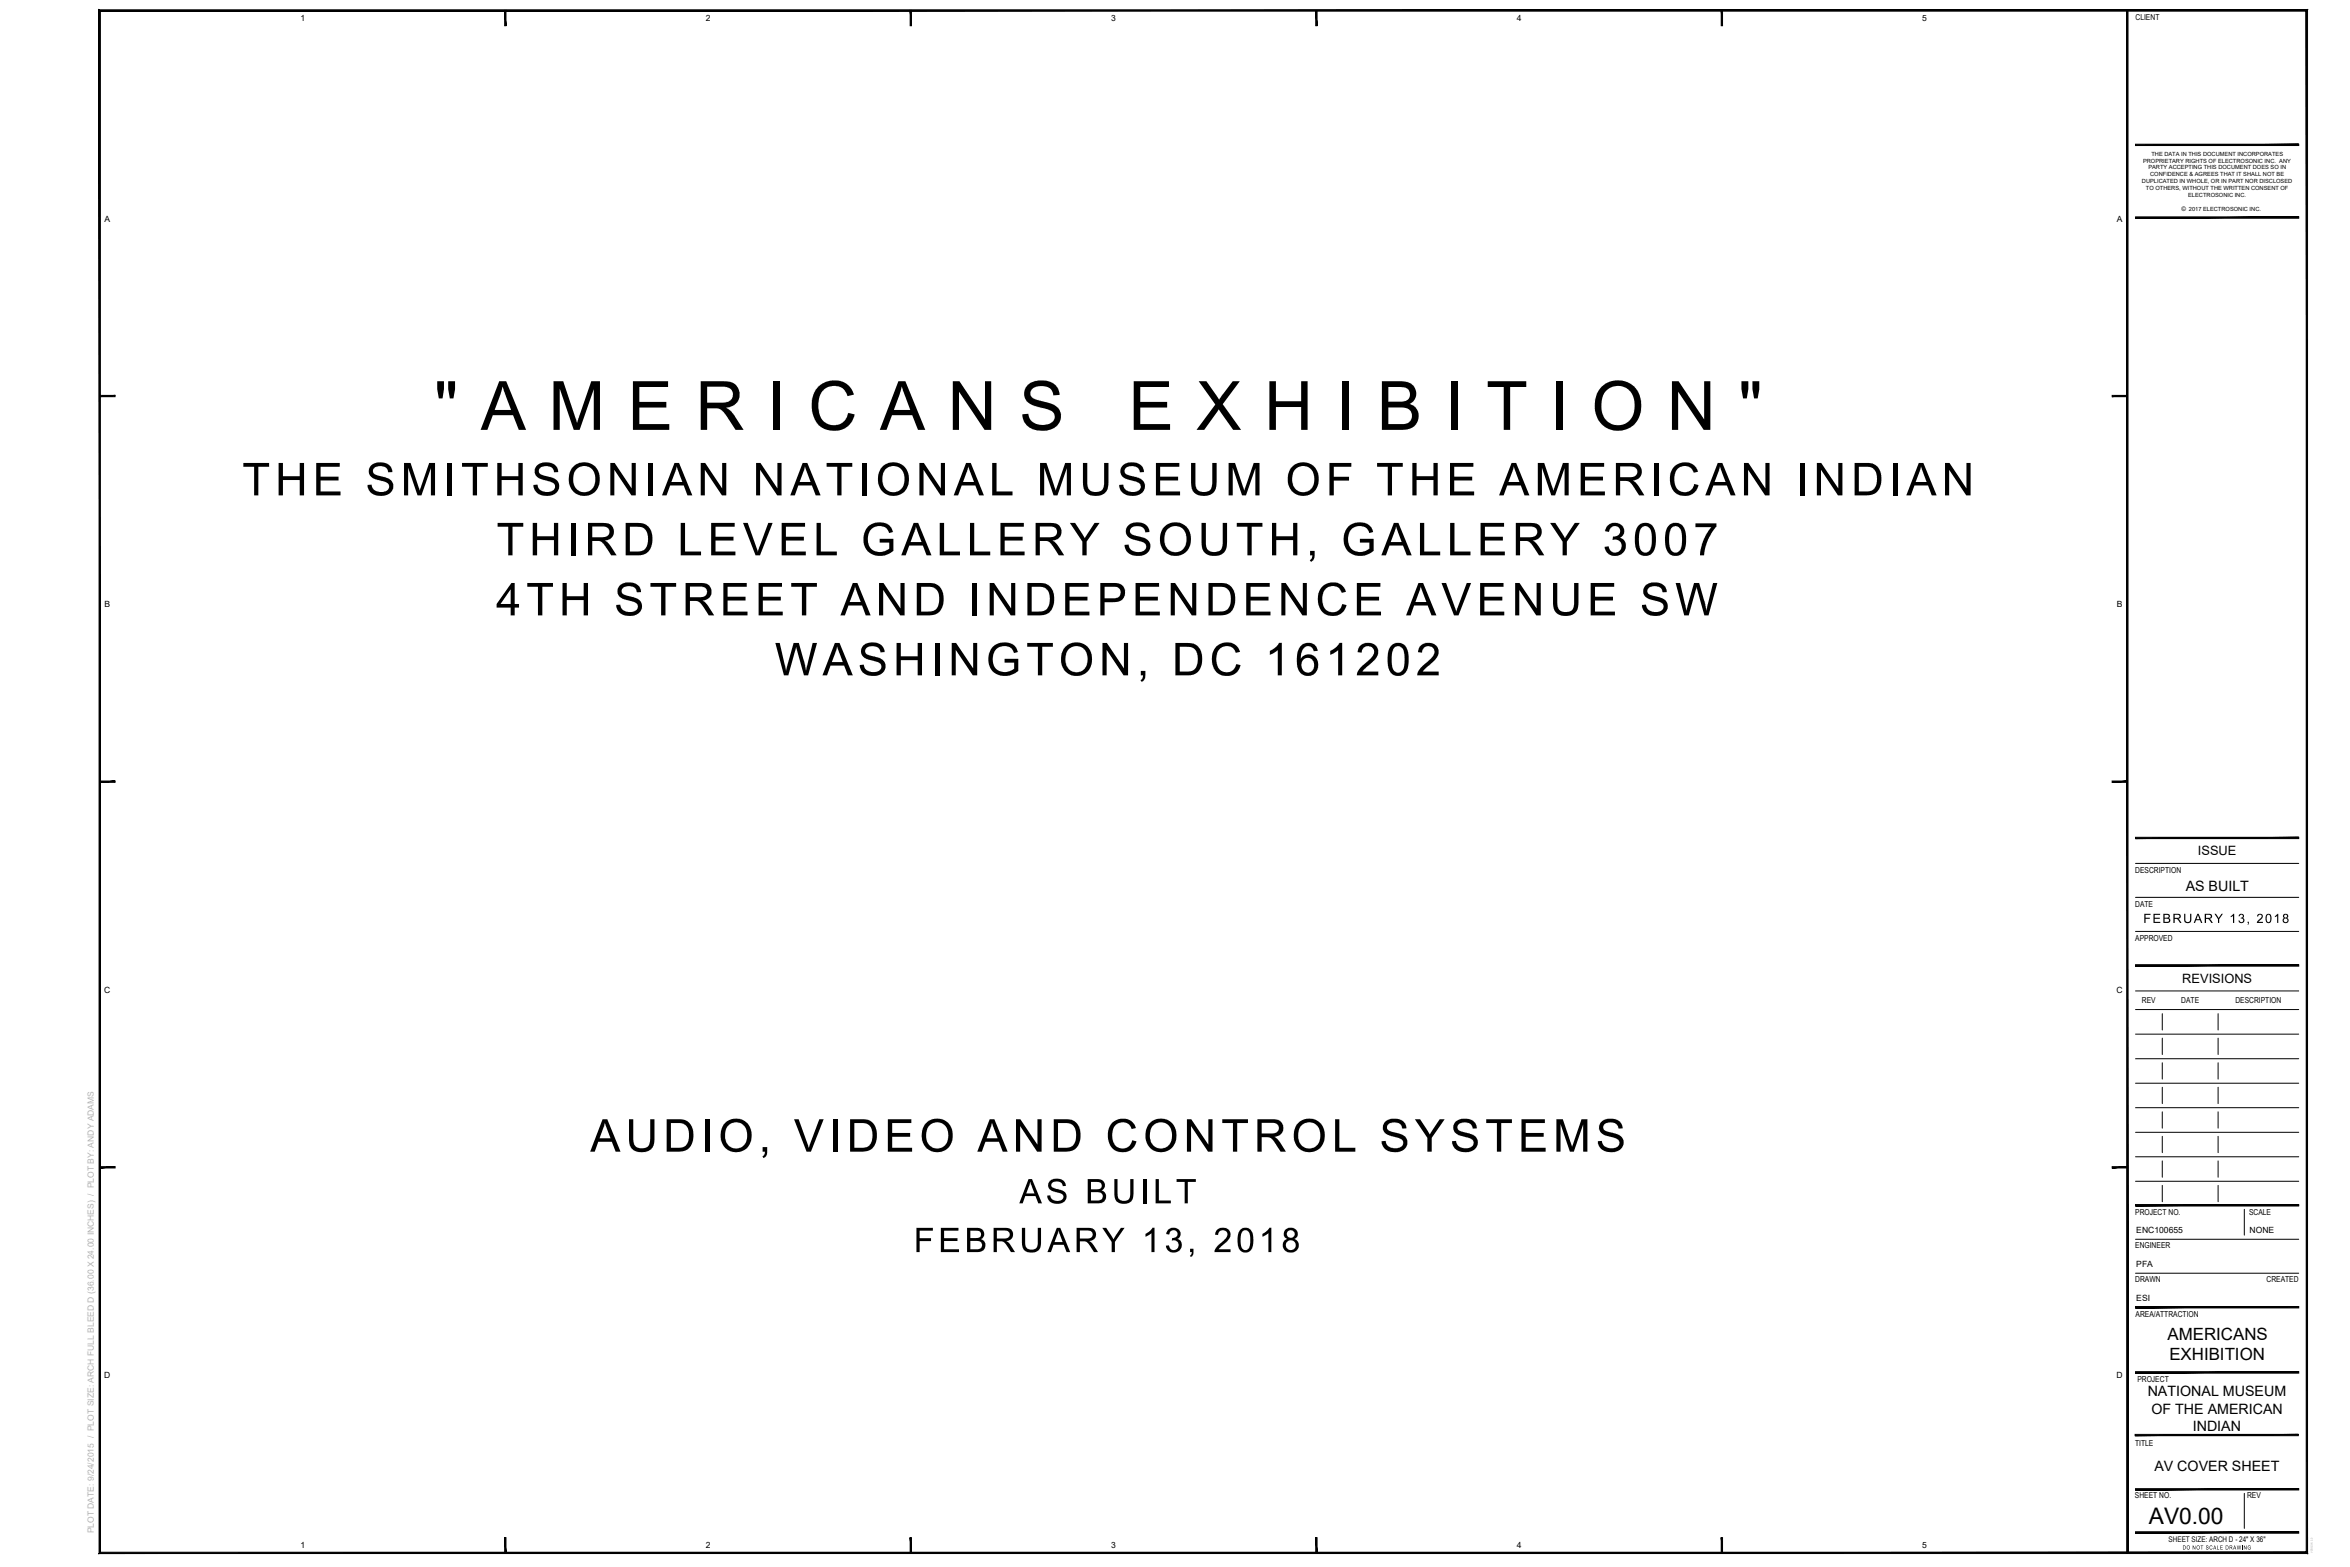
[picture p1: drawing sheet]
<svg xmlns="http://www.w3.org/2000/svg" width="914mm" height="610mm" viewBox="0 0 914 610" stroke-linecap="round" stroke-linejoin="round" font-family="sans-serif">
<defs><g id="words">
<text font-size="26.4" x="168.9" y="167.2">&quot;AMERICANS EXHIBITION&quot;</text>
<g font-size="17.6">
<text x="94.3" y="192.7">THE SMITHSONIAN NATIONAL MUSEUM OF THE AMERICAN INDIAN</text>
<text x="193.2" y="216">THIRD LEVEL GALLERY SOUTH, GALLERY 3007</text>
<text x="193" y="239.4">4TH STREET AND INDEPENDENCE AVENUE SW</text>
<text x="301.5" y="262.7">WASHINGTON, DC 161202</text>
<text x="229.7" y="448">AUDIO, VIDEO AND CONTROL SYSTEMS</text>
</g>
<g font-size="13.2">
<text x="396.6" y="468.1">AS BUILT</text>
<text x="355.5" y="487.1">FEBRUARY 13, 2018</text>
</g>
<text font-size="8.9" x="836.1" y="592.8">AV0.00</text>
<g font-size="6.6">
<text x="843.4" y="521.2">AMERICANS</text>
<text x="844.1" y="529.1">EXHIBITION</text>
</g>
<g font-size="5.5">
<text x="850.5" y="346.5">AS BUILT</text>
<text x="835.7" y="543.2">NATIONAL MUSEUM</text>
<text x="837.2" y="549.9">OF THE AMERICAN</text>
<text x="853.2" y="556.5">INDIAN</text>
<text x="838.3" y="572.4">AV COVER SHEET</text>
</g>
<g font-size="5">
<text x="855.2" y="332.7">ISSUE</text>
<text x="834" y="359">FEBRUARY 13, 2018</text>
<text x="849.2" y="382.3">REVISIONS</text>
</g>
<g font-size="3.3">
<text x="116.9" y="8.2">1</text>
<text x="274.6" y="8.2">2</text>
<text x="432.4" y="8.2">3</text>
<text x="590.2" y="8.2">4</text>
<text x="748" y="8.2">5</text>
<text x="40.7" y="86.2">A</text>
<text x="823.7" y="86.2">A</text>
<text x="40.7" y="236.2">B</text>
<text x="823.7" y="236.2">B</text>
<text x="40.6" y="386.3">C</text>
<text x="823.6" y="386.3">C</text>
<text x="831.2" y="479.6">ENC100655</text>
<text x="875.3" y="479.6">NONE</text>
<text x="831.2" y="492.8">PFA</text>
<text x="831.2" y="506">ESI</text>
<text x="40.5" y="536.3">D</text>
<text x="823.6" y="536.3">D</text>
<text x="116.9" y="602.3">1</text>
<text x="274.6" y="602.3">2</text>
<text x="432.4" y="602.3">3</text>
<text x="590.2" y="602.3">4</text>
<text x="748" y="602.3">5</text>
</g>
<text font-size="3.3" fill="#b3b3b3" x="36.5" y="596.5" transform="rotate(-90 36.5 596.5)">PLOT DATE: 9/24/2015 / PLOT SIZE: ARCH FULL BLEED D (36.00 X 24.00 INCHES) / PLOT BY: ANDY ADAMS</text>
<g font-size="3.2">
<text x="830.9" y="7.7">CLIENT</text>
<text x="830.8" y="339.4">DESCRIPTION</text>
<text x="830.8" y="352.7">DATE</text>
<text x="830.8" y="365.9">APPROVED</text>
<text x="833.4" y="390.2">REV</text>
<text x="848.7" y="390.2">DATE</text>
<text x="869.8" y="390.2">DESCRIPTION</text>
<text x="830.8" y="472.6">PROJECT NO.</text>
<text x="875.1" y="472.7">SCALE</text>
<text x="830.8" y="485.7">ENGINEER</text>
<text x="830.8" y="498.8">DRAWN</text>
<text x="881.9" y="498.8">CREATED</text>
<text x="830.9" y="512.2">AREA/ATTRACTION</text>
<text x="831.7" y="537.6">PROJECT</text>
<text x="830.8" y="562.5">TITLE</text>
<text x="830.7" y="582.9">SHEET NO.</text>
<text x="874.3" y="582.9">REV</text>
</g>
<text font-size="3" x="843.8" y="599.8">SHEET SIZE: ARCH D - 24&quot; X 36&quot;</text>
<text font-size="2.4" x="848.9" y="82.1">© 2017 ELECTROSONIC INC.</text>
<g font-size="2.2">
<text x="833.9" y="63.2">PROPRIETARY RIGHTS OF ELECTROSONIC INC. ANY</text>
<text x="835.9" y="65.9">PARTY ACCEPTING THIS DOCUMENT DOES SO IN</text>
<text x="837.1" y="60.6">THE DATA IN THIS DOCUMENT INCORPORATES</text>
<text x="833.4" y="71.2">DUPLICATED IN WHOLE, OR IN PART NOR DISCLOSED</text>
<text x="836.7" y="68.6">CONFIDENCE &amp; AGREES THAT IT SHALL NOT BE</text>
<text x="835" y="73.9">TO OTHERS, WITHOUT THE WRITTEN CONSENT OF</text>
<text x="851.4" y="76.6">ELECTROSONIC INC.</text>
<text x="849.2" y="602.8">DO NOT SCALE DRAWING</text>
</g>
</g></defs>
<g fill="#000">
<path d="M522.1 148.3h2.6v18.9h-2.6zM564.6 148.3h2.5v18.9h-2.5zM578.9 148.3h15v2.3h-6.3v16.6h-2.5v-16.6h-6.2zM605.6 148.3h2.5v18.9h-2.5zM650.6 148.3h2.5l10 14.9v-14.9h2.4v18.9h-2.6l-9.9-14.8v14.8h-2.4zM678.6 180.1h1.7l6.6 9.9v-9.9h1.6v12.6h-1.7l-6.6-9.9v9.9h-1.6zM700.4 180.1h1.7v12.6h-1.7zM707 180.1h1.6l6.7 9.9v-9.9h1.6v12.6h-1.7l-6.6-9.9v9.9h-1.6zM736.6 180.1h1.7v12.6h-1.7zM756.8 180.1h1.8l6.6 9.9v-9.9h1.6v12.6h-1.7l-6.7-9.9v9.9h-1.6zM603.2 203.4h2l3.8 6 3.8-6h1.9l-5 7.3v5.3h-1.7v-5.3zM625.5 204.5l1.3-.9 1.2-.2 1.8 .2 1.2 .8a2.91 2.91 0 0 1-.7 4.8 3.6 3.6 0 0 1 2.3 3.8 3.6 3.6 0 0 1-3.2 3.2l-2.2-.1-1.8-1-1-2.4 1.5-.2a2.55 2.55 0 0 0 3 2.4 2.55 2.55 0 0 0 2-3.2 2.55 2.55 0 0 0-3.4-1.6l.1-1.4h.6a2.11 2.11 0 0 0 2.2-2 2.11 2.11 0 0 0-2-2.2 2.11 2.11 0 0 0-2.2 2l-.1 .4-1.6-.3z"/>
<path d="M659.7 203.6h8.2v1.2l-2.1 2.8-1.6 3.2-.8 2.6-.3 2.6h-1.6l.5-3.5 1.5-3.9 2.4-3.5h-6.2zM604.3 226.8h1.6l.2 9.3a3.5 3.5 0 0 0 5.9 .8l.5-1.9v-8.2h1.7v7.9l-.4 2.4-1.5 1.8-2.6 .7-3.1-.5-1-.6-.8-1.2-.5-2.3zM618.9 226.8h9.2v1.5h-7.5v3.8h7v1.5h-7v4.3h7.8v1.5h-9.5zM640.2 227.9l1.4-1 1.2-.3 3.1 .2 1.7 1.1 .7 1.2 .3 1.2-1.6 .1a3.3 3.3 0 0 0-5.6-1.6 1.79 1.79 0 0 0-.1 2 1.79 1.79 0 0 0 1.8 .9l3.3 .9 1.8 1.1 .8 2.1-.6 1.8-.9 1.1-1.4 .7-1.5 .2-2.5-.2-1.6-.8-1.2-1.6-.4-1.7 1.5-.1 .1 .4a3.9 3.9 0 0 0 6.1 1.8 1.98 1.98 0 0 0 .5-2.3 1.98 1.98 0 0 0-2.1-1.2l-3.2-.8-1.2-.7a3 3 0 0 1-.4-4.5zM652 226.8h1.7l2.5 10.8 3-10.8h1.9l2 6.9 .8 3.9 2.7-10.8h1.6l-3.4 12.6h-1.6l-3.1-11.1-3 11.1h-1.8zM529.3 251.1l1.2-.7 1.4-.3 1.9 .1 1.4 .9a4.3 4.3 0 0 1-1.3 6.5l-3.8 3.7h6.2v1.4h-8.3l.2-1.2 1-1.5 4.8-4.6a2.41 2.41 0 0 0-.9-3.9 2.41 2.41 0 0 0-3.3 2.4l-1.5-.2 .3-1.4zM552.8 251.1l1.2-.7 1.4-.3 1.9 .1 1.4 .9a4.3 4.3 0 0 1-1.3 6.5l-3.8 3.7h6.2v1.4h-8.3l.2-1.2 .9-1.5 4.8-4.5a2.42 2.42 0 0 0-.8-4 2.42 2.42 0 0 0-3.3 2.4l-1.5-.2 .3-1.4zM885.2 356.3l1.3-.8v3.5h-.4v-2.8l-.9 .6zM578.3 435.4h10v1.5h-4.2v11.1h-1.6v-11.1h-4.2zM592 435.4h9.1v1.5h-7.4v3.8h7v1.5h-7v4.3h7.7v1.5h-9.4zM605.6 435.4h2.5l3.6 10.8 3.7-10.8h2.3v12.6h-1.7v-10.6l-3.6 10.6h-1.5l-3.7-10.7v10.7h-1.6zM622.9 436.6l.9-.7 1.8-.7 3.1 .3 1.8 1.1 .8 1.6 .1 .8-1.6 .1a3.3 3.3 0 0 0-5.7-1.4 1.82 1.82 0 0 0 1.8 2.6l3.4 1 1.6 .9 .9 2-.3 1.5-.5 .9-1.1 1-1.9 .6-3.6-.4-1.6-1-.9-1.6-.2-1.2h1.6a3.9 3.9 0 0 0 5.9 2.2 1.94 1.94 0 0 0 .8-2.3 1.94 1.94 0 0 0-2-1.3l-4.2-1.3a3.1 3.1 0 0 1-.9-4.7z"/>
<path d="M457.8 458.7h7.5v1.1h-3.1v8.3h-1.2v-8.3h-3.2zM491.2 480l1.7-1.1 1.1-1.3h.7v9.5h-1.1v-7.4l-2.3 1.4zM873.1 601.2l.9 1.3 .1-1.3v1.6l-.8-1.2-.2 1.2zM874.7 601.4l.4-.2 .6 .2 .1 .3-.7-.3-.3 .4 .3 .8 .5-.1v-.3l-.4-.2h.6l-.1 .7-1-.1z"/>
<path d="M623 150.6l2.8-1.9 1.8-.6 2.3-.1 3.6 .8 1.7 1 1.4 1.3 1.5 3 .5 4.2-.3 2.3-.8 2.4-2 2.5-2.9 1.6-3.5 .5-3.4-.8-1.3-.8-1.6-1.5-1.8-3.4-.5-3.1 .6-3.9 .7-1.7zM625.1 151.9l-1.4 2.2-.6 2.8 .2 3.3 .9 2.2a6.4 6.4 0 0 0 7.6 2.7 6.4 6.4 0 0 0 4.2-6.8v-2.1l-.5-1.9a6.4 6.4 0 0 0-10.4-2.4z"/>
<path d="M677.6 148.3h2.7v3.1l-.6 3.6h-1.4l-.7-3.6zM681.9 148.3h2.7v3.1l-.7 3.6h-1.4l-.6-3.6z"/>
<path d="M537.7 148.3l8.5 .1a4.6 4.6 0 0 1 4.7 3.5 4.6 4.6 0 0 1-2.4 5.3 5.2 5.2 0 0 1 3.3 6 5.2 5.2 0 0 1-5.7 4h-8.4zM540.2 150.6v5.7h4.1a3.3 3.3 0 0 0 4.3-2.8 3.2 3.2 0 0 0-4.1-2.9zM540.2 158.5v6.5h4.7a3.4 3.4 0 0 0 3.8-1.2 3.4 3.4 0 0 0 .2-3.9 5 5 0 0 0-4.3-1.4z"/>
<path d="M668.4 180.1h1.8l5.1 12.6h-1.9l-1.5-3.8h-5.2l-1.4 3.8h-1.8zM669.2 181.4l-2 6.1h4.2z"/>
<path d="M721.6 180.1l6.5 .1 1.8 .8 .9 .9 1.1 2.6 .2 2.5-.6 2.6-1.4 2-2.3 1-6.2 .1zM723.3 181.6v9.6l4.4-.2a4.9 4.9 0 0 0 2.6-5.7l-.7-2.2a3.5 3.5 0 0 0-3.6-1.5z"/>
<path d="M746.6 180.1h1.8l5.2 12.6h-1.9l-1.5-3.8h-5.3l-1.4 3.8h-1.7zM747.5 181.4l-2.1 6.1h4.3z"/>
<path d="M589.8 203.4l7.8 .2 1.7 1.2 .5 1.6a3.4 3.4 0 0 1-3.5 3.9l1.9 1.6 2.7 4.1h-2.1l-2.8-4.3a2.75 2.75 0 0 0-2.6-1.2h-1.9v5.5h-1.7zM591.5 204.8v4.2h4.2a2.13 2.13 0 0 0 2.5-2.2 2.13 2.13 0 0 0-2.7-2z"/>
<path d="M637.5 204.6l1.3-1 2.3-.1 1.8 1 1 1.8 .4 2.6-.2 3.8-.9 2.1-.7 .7-1.2 .7-1.6 .1-1.4-.5-1-.9-.7-1.4-.4-2v-3.2l.4-2zM639 205l-.8 1.2-.5 2.3 .1 3.3 .5 2a2.26 2.26 0 0 0 2.7 1 2.26 2.26 0 0 0 1.6-2.4l.1-3.7-.6-2.9a2.17 2.17 0 0 0-3.1-.8z"/>
<path d="M649.3 204.4l.9-.6 1.1-.4 2 .2 1.7 1.3 .8 1.7 .3 1.9-.3 4.3-1 2.1-1.7 1.2-1.6 .2-1.3-.4-1.2-1.1-.8-1.6-.3-2.7 .1-2.8 .4-1.8zM650.7 205l-.7 1-.5 2.7v3.3l.6 1.8a2.31 2.31 0 0 0 2.8 1 2.31 2.31 0 0 0 1.4-2.6l.2-3.9-.7-2.5a2.15 2.15 0 0 0-3.1-.8z"/>
<path d="M541.3 251.3l1.4-1 2-.2 1.6 .7 1.4 2 .4 2.6-.3 4.3-.9 1.9-1.6 1.2-1.8 .1-1.1-.2-1.3-1-.7-1.5-.5-2.2 .1-3.4 .4-1.9zM542.7 251.9l-.6 .8-.5 2.1v3.5l.4 1.9a2.28 2.28 0 0 0 2.7 1.4 2.28 2.28 0 0 0 1.7-2.5l.1-3.9-.5-2.4a2.17 2.17 0 0 0-3.3-.9z"/>
<path d="M881.9 355.8l1-.3 .8 .7 .1 2-.7 .9-.9-.1-.5-.5-.2-1.7zM882.2 356l-.2 2 .3 .7h.5l.6-.6v-1.6l-.5-.6z"/>
<path d="M888.5 355.9l1.1-.4 .7 .6v.6l-.5 .4 .5 .3 .2 .9-.8 .8h-.8l-.7-.7 .1-.8 .6-.5-.6-.6zM888.8 356.4a.57 .57 0 0 0 1.1 0 .57 .57 0 0 0-1.1 0zM888.6 358a.75 .75 0 0 0 1.5 0 .75 .75 0 0 0-1.5 0z"/>
<path d="M482.6 478.4l1.2-.7h1.5l1.2 .6 .7 1 .5 1.9-.1 3.1-.7 1.8-1.2 1-1.5 .2-.9-.3-.8-.7-.6-1.1-.3-4.1 .4-1.6zM483.5 479l-.6 1.2-.2 1.6 .1 2 .5 1.7a1.77 1.77 0 0 0 2.1 .6 1.77 1.77 0 0 0 1-2l.1-2.7-.5-2a1.64 1.64 0 0 0-2.5-.4z"/>
<path d="M500.2 478.3l1.4-.6h1.3l1.3 .6 .6 .8v1.9l-1.2 1 1.5 1.1 .3 1.7-.5 1.2-1.1 .9-1.2 .4-1.3-.1-1.3-.7-.7-1-.2-1.5 .3-.9 .6-.7 .9-.4-1-.7-.3-.8v-1.2zM500.7 480.1a1.55 1.55 0 0 0 3.1 0 1.55 1.55 0 0 0-3.1 0zM500.3 484.4a1.95 1.95 0 0 0 3.9 0 1.95 1.95 0 0 0-3.9 0z"/>
</g>
<g fill="#000" stroke="#000" stroke-width=".39">
<path d="M196.4 4.1l.5 5.9v-5.9zM196.4 4.1l.5 5.9h-.5z"/>
<path d="M354.1 4.1l.6 5.9v-5.9zM354.1 4.1l.6 5.9h-.6z"/>
<path d="M512 4.1l.5 5.9v-5.9zM512 4.1l.5 5.9h-.5z"/>
<path d="M669.7 4.1l.5 5.9v-5.9zM669.7 4.1l.5 5.9h-.5z"/>
<path d="M830.9 56.1v.5l63.5-.5zM830.9 56.6l63.5-.5v.5z"/>
<path d="M830.9 84.4v.5l63.5-.5zM830.9 84.9l63.5-.5v.5z"/>
<path d="M38.8 153.8v.5l6-.5zM38.8 154.3l6-.5v.5z"/>
<path d="M821.8 154.3h6v-.5zM821.8 153.8h6l-6 .5z"/>
<path d="M38.8 303.8v.5l6-.5zM38.8 304.3l6-.5v.5z"/>
<path d="M821.8 304.3h6v-.5zM821.8 303.8h6l-6 .5z"/>
<path d="M830.9 325.7v.5l63.5-.5zM830.9 326.2l63.5-.5v.5z"/>
<path d="M830.9 375.3v.5l63.5-.5zM830.9 375.8l63.5-.5v.5z"/>
<path d="M38.8 453.9v.5l6-.5zM38.8 454.4l6-.5v.5z"/>
<path d="M821.8 454.4h6v-.5zM821.8 453.9h6l-6 .5z"/>
<path d="M830.9 468.6v.5l63.5-.5zM830.9 469.1l63.5-.5v.5z"/>
<path d="M830.9 508.3v.5l63.5-.5zM830.9 508.8l63.5-.5v.5z"/>
<path d="M830.9 533.6v.6l63.5-.6zM830.9 534.2l63.5-.6v.6z"/>
<path d="M830.8 558v.5l63.5-.5zM830.8 558.5l63.5-.5v.5z"/>
<path d="M830.9 579.1v.5l63.5-.5zM830.9 579.6l63.5-.5v.5z"/>
<path d="M830.9 595.9v.5l63.5-.5zM830.9 596.4l63.5-.5v.5z"/>
<path d="M39.1 603.9l-.5 .5 858.8-.5zM38.6 604.4l858.8-.5 .5 .5zM897.4 4.3v599.6l.5 .5zM897.4 4.3l.5-.5v600.6zM39.1 4.3h858.3l.5-.5zM38.6 3.8h859.3l-858.8 .5zM38.6 3.8l.5 600.1v-599.6zM38.6 3.8l.5 600.1-.5 .5z"/>
<path d="M196.4 598.2v5.9h.5zM196.4 598.2h.5v5.9z"/>
<path d="M354.1 598.2v5.9h.6zM354.1 598.2h.6v5.9z"/>
<path d="M512 598.2v5.9h.5zM512 598.2h.5v5.9z"/>
<path d="M669.7 598.2v5.9h.5zM669.7 598.2h.5v5.9z"/>
<path d="M827.5 4.1v600h.5zM827.5 4.1h.5v600z"/>
</g>
<g fill="none" stroke="#000" stroke-width=".39">
<path d="M830.9 335.9h63.5M830.9 349.1h63.5M830.9 362.3h63.5M830.9 392.7h63.5M830.9 385.5h63.5M841.4 394.3v6.4M863.1 394.3v6.4M830.9 411.9h63.5M830.9 402.3h63.5M841.4 403.9v6.3M841.4 413.4v6.4M863.1 403.9v6.3"/>
<path d="M863.1 413.4v6.4M830.9 421.4h63.5M830.9 430.9h63.5M841.4 423v6.3M841.4 432.5v6.4M863.1 423v6.3M863.1 432.5v6.4M830.9 459.5h63.5M830.9 450h63.5M830.9 440.5h63.5M841.4 442.1v6.3M841.4 451.6v6.4"/>
<path d="M863.1 442.1v6.3M863.1 451.6v6.4M830.9 469.1h63.5M841.4 461.2v6.3M863.1 461.2v6.3M873.3 470.5v10M830.9 495.3h63.5M830.9 482.1h63.5M873.3 581v13.6"/>
</g>
<use href="#words"/>
</svg>
